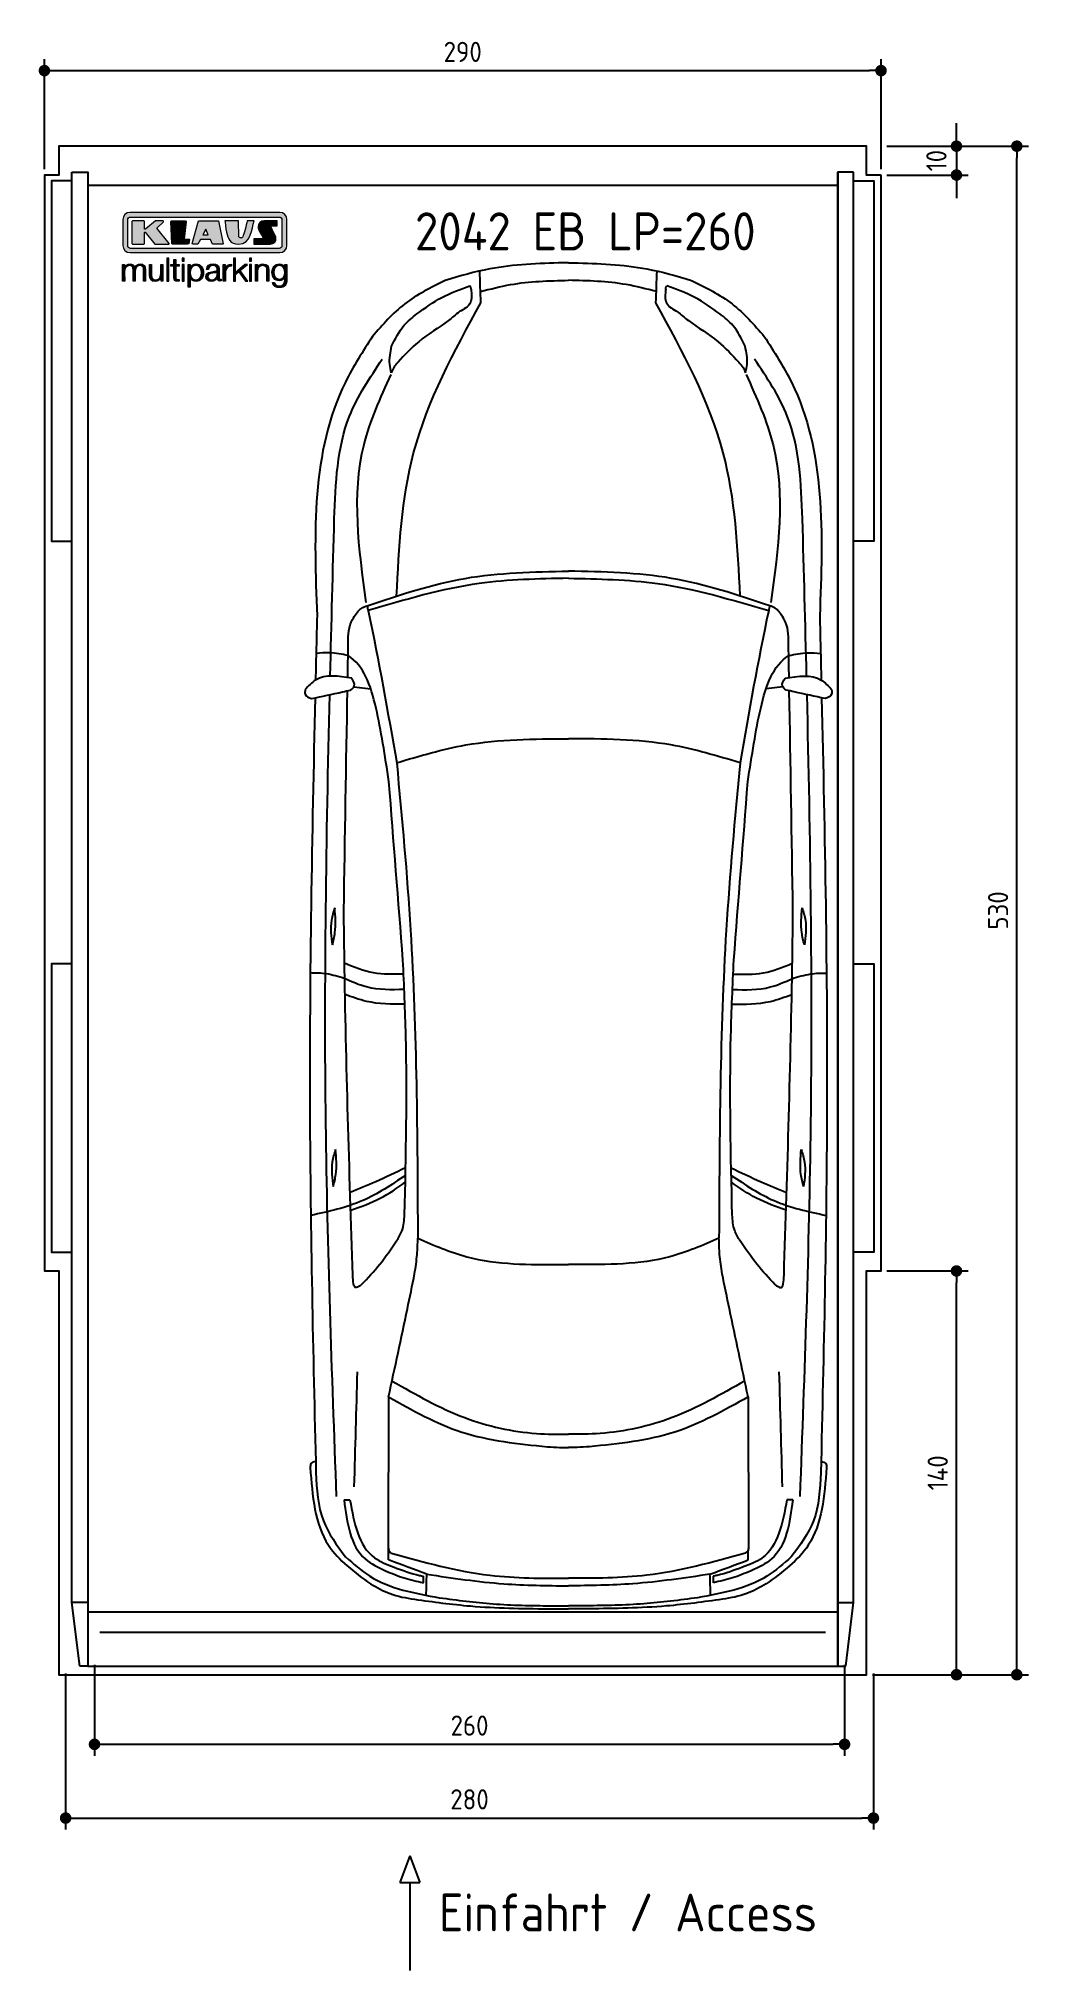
# Model space of a CAD drawing. Header units: millimetres. Extents: x -44 to 3387, y -1049 to 5649.
import ezdxf

# ---------------------------------------------------------------- set-up
doc = ezdxf.new("R2010")
doc.units = ezdxf.units.MM
for name, color, linetype in [('4', 3, 'Continuous'), ('5', 3, 'Continuous'), ('car', 1, 'Continuous'), ('Logo', 7, 'Continuous')]:
    doc.layers.add(name, color=color, linetype=linetype)
doc.styles.get("Standard").update_dxf_attribs({"font": 'ISOCP.SHX'})
doc.dimstyles.new('GEN-ISO', dxfattribs={"dimscale": 20, "dimtxt": 3.5, "dimasz": 2, "dimexe": 2, "dimexo": 1, "dimgap": 1.5, "dimtad": 1, "dimdec": 1, "dimdsep": 46, "dimtxsty": 'Standard', "dimblk": 'PUNKT', "dimcen": 2, "dimclrd": 256, "dimclre": 256, "dimclrt": 2, "dimadec": 0, "dimazin": 0, "dimtp": 0.1, "dimtm": 0.1, "dimtfac": 0.71, "dimtdec": 1, "dimtmove": 2, "dimatfit": 3, "dimldrblk": 'PUNKT', "dimfxl": 0, "dimtolj": 1, "dimarcsym": 0})

msp = doc.modelspace()

# ---------------------------------------------------------------- texts
for s, height, p in [('2042 EB LP=260', 132, (1260.79, 4914.44)), ('Einfahrt / Access', 131.25, (1343.89, -914.18))]:
    msp.add_text(s, height=height).set_placement(p)

# ---------------------------------------------------------------- blocks, each defined once
blk = doc.blocks.new('PUNKT')
at = {"layer": '4', "color": 0, "linetype": 'ByBlock'}
blk.add_line((-0.5, 0), (-1, 0), dxfattribs=at)
at = {"layer": '4', "color": 0, "linetype": 'ByBlock', "const_width": 0.5}
blk.add_lwpolyline([(-0.25, 0, 1), (0.25, 0, 1)], format="xyb", close=True, dxfattribs=at)
blk = doc.blocks.new('*D3')
at = {"layer": '5', "lineweight": -2}
for p, q in [((2896.4, 5275.8), (3387, 5275.8)), ((3347, 15.8), (3347, 5235.8)), ((2846.4, -24.2), (3387, -24.2))]:
    blk.add_line(p, q, dxfattribs=at)
at = {"layer": 'DEFPOINTS', "color": 0}
for p in [(2876.4, 5275.8), (3347, 5275.8), (2826.4, -24.2)]:
    blk.add_point(p, dxfattribs=at)
at = {"layer": '5', "lineweight": -2, "xscale": 40, "yscale": 40, "zscale": 40}
for p, rotation in [((3347, 5275.8), 90), ((3347, -24.2), 270)]:
    blk.add_blockref('PUNKT', p, dxfattribs=dict(at, rotation=rotation))
at = {"layer": '5', "color": 2, "insert": (3282, 2625.8), "char_height": 70, "attachment_point": 5, "rotation": 90}
blk.add_mtext('\\A1;530', dxfattribs=at)
blk = doc.blocks.new('*D4')
at = {"layer": '5', "lineweight": -2}
for p, q in [((50, -20), (50, -561.3)), ((2850, -20), (2850, -561.3)), ((90, -521.3), (2810, -521.3))]:
    blk.add_line(p, q, dxfattribs=at)
at = {"layer": 'DEFPOINTS', "color": 0}
for p in [(50, 0), (2850, 0), (2850, -521.3)]:
    blk.add_point(p, dxfattribs=at)
at = {"layer": '5', "lineweight": -2, "xscale": 40, "yscale": 40, "zscale": 40, "rotation": 180}
blk.add_blockref('PUNKT', (50, -521.3), dxfattribs=at)
at = {"layer": '5', "lineweight": -2, "xscale": 40, "yscale": 40, "zscale": 40}
blk.add_blockref('PUNKT', (2850, -521.3), dxfattribs=at)
at = {"layer": '5', "color": 2, "insert": (1450, -456.3), "char_height": 70, "attachment_point": 5}
blk.add_mtext('280', dxfattribs=at)
blk = doc.blocks.new('*D5')
at = {"layer": '5', "lineweight": -2}
for p, q in [((150, 10), (150, -305.5)), ((2750, 10), (2750, -305.5)), ((190, -265.5), (2710, -265.5))]:
    blk.add_line(p, q, dxfattribs=at)
at = {"layer": 'DEFPOINTS', "color": 0}
for p in [(150, 30), (2750, 30), (2750, -265.5)]:
    blk.add_point(p, dxfattribs=at)
at = {"layer": '5', "lineweight": -2, "xscale": 40, "yscale": 40, "zscale": 40, "rotation": 180}
blk.add_blockref('PUNKT', (150, -265.5), dxfattribs=at)
at = {"layer": '5', "lineweight": -2, "xscale": 40, "yscale": 40, "zscale": 40}
blk.add_blockref('PUNKT', (2750, -265.5), dxfattribs=at)
at = {"layer": '5', "color": 2, "insert": (1450, -200.5), "char_height": 70, "attachment_point": 5}
blk.add_mtext('260', dxfattribs=at)
blk = doc.blocks.new('*D6')
at = {"layer": '5', "lineweight": -2}
for p, q in [((2896.4, 1375.8), (3177.9, 1375.8)), ((3137.9, 15.8), (3137.9, 1335.8)), ((2846.4, -24.2), (3177.9, -24.2))]:
    blk.add_line(p, q, dxfattribs=at)
at = {"layer": 'DEFPOINTS', "color": 0}
for p in [(2876.4, 1375.8), (3137.9, 1375.8), (2826.4, -24.2)]:
    blk.add_point(p, dxfattribs=at)
at = {"layer": '5', "lineweight": -2, "xscale": 40, "yscale": 40, "zscale": 40}
for p, rotation in [((3137.9, 1375.8), 90), ((3137.9, -24.2), 270)]:
    blk.add_blockref('PUNKT', p, dxfattribs=dict(at, rotation=rotation))
at = {"layer": '5', "color": 2, "insert": (3072.9, 675.8), "char_height": 70, "attachment_point": 5, "rotation": 90}
blk.add_mtext('\\A1;140', dxfattribs=at)
blk = doc.blocks.new('*D7')
at = {"layer": '5', "lineweight": -2}
for p, q in [((-23.6, 5195.8), (-23.6, 5577.8)), ((2876.4, 5195.8), (2876.4, 5577.8)), ((16.4, 5537.8), (2836.4, 5537.8))]:
    blk.add_line(p, q, dxfattribs=at)
at = {"layer": 'DEFPOINTS', "color": 0}
for p in [(2876.4, 5537.8), (-23.6, 5175.8), (2876.4, 5175.8)]:
    blk.add_point(p, dxfattribs=at)
at = {"layer": '5', "lineweight": -2, "xscale": 40, "yscale": 40, "zscale": 40, "rotation": 180}
blk.add_blockref('PUNKT', (-23.6, 5537.8), dxfattribs=at)
at = {"layer": '5', "lineweight": -2, "xscale": 40, "yscale": 40, "zscale": 40}
blk.add_blockref('PUNKT', (2876.4, 5537.8), dxfattribs=at)
at = {"layer": '5', "color": 2, "insert": (1426.4, 5602.8), "char_height": 70, "attachment_point": 5}
blk.add_mtext('290', dxfattribs=at)
blk = doc.blocks.new('*D8')
at = {"layer": '5', "lineweight": -2}
for p, q in [((3137.9, 5315.8), (3137.9, 5355.8)), ((2896.4, 5275.8), (3177.9, 5275.8)), ((3137.9, 5275.8), (3137.9, 5175.8)), ((2896.4, 5175.8), (3177.9, 5175.8)), ((3137.9, 5135.8), (3137.9, 5095.8))]:
    blk.add_line(p, q, dxfattribs=at)
at = {"layer": 'DEFPOINTS', "color": 0}
for p in [(2876.4, 5275.8), (2876.4, 5175.8), (3137.9, 5175.8)]:
    blk.add_point(p, dxfattribs=at)
at = {"layer": '5', "lineweight": -2, "xscale": 40, "yscale": 40, "zscale": 40}
for p, rotation in [((3137.9, 5275.8), 270), ((3137.9, 5175.8), 90)]:
    blk.add_blockref('PUNKT', p, dxfattribs=dict(at, rotation=rotation))
at = {"layer": '5', "color": 2, "insert": (3068.4, 5225.8), "char_height": 70, "attachment_point": 5, "rotation": 90}
blk.add_mtext('\\A1;10', dxfattribs=at)
blk = doc.blocks.new('KLAUS')
at = {"layer": 'Logo'}
h = blk.add_hatch(color=8, dxfattribs=at)
h.dxf.hatch_style = 2
edge = h.paths.add_edge_path()
edge.add_spline(control_points=[(3.6, 29.09), (2.88, 29.09), (2.3, 28.51), (2.3, 27.8), (2.3, 27.8), (2.3, 16.11), (2.3, 16.11), (2.3, 15.39), (2.88, 14.81), (3.6, 14.81), (3.6, 14.81), (71.16, 14.81), (71.16, 14.81), (71.88, 14.81), (72.46, 15.39), (72.46, 16.11), (72.46, 16.11), (72.46, 27.8), (72.46, 27.8), (72.46, 28.51), (71.88, 29.09), (71.16, 29.09), (71.16, 29.09), (3.6, 29.09), (3.6, 29.09), (3.6, 29.09), (3.6, 29.09), (3.6, 29.09)], knot_values=[0, 0, 0, 0, 1, 1, 1, 2, 2, 2, 3, 3, 3, 4, 4, 4, 5, 5, 5, 6, 6, 6, 7, 7, 7, 8, 8, 8, 9, 9, 9, 9], degree=3, periodic=0)
edge = h.paths.add_edge_path()
edge.add_spline(control_points=[(3.35, 31.23), (3.35, 31.23), (71.47, 31.23), (71.47, 31.23), (73.26, 31.23), (74.71, 29.77), (74.71, 27.99), (74.71, 27.99), (74.71, 16.17), (74.71, 16.17), (74.71, 14.38), (73.26, 12.93), (71.47, 12.93), (71.47, 12.93), (3.35, 12.93), (3.35, 12.93), (1.56, 12.93), (0.11, 14.38), (0.11, 16.17), (0.11, 16.17), (0.11, 27.99), (0.11, 27.99), (0.11, 29.77), (1.56, 31.23), (3.35, 31.23), (3.35, 31.23), (3.35, 31.23), (3.35, 31.23)], knot_values=[0, 0, 0, 0, 1, 1, 1, 2, 2, 2, 3, 3, 3, 4, 4, 4, 5, 5, 5, 6, 6, 6, 7, 7, 7, 8, 8, 8, 9, 9, 9, 9], degree=3, periodic=0)
h = blk.add_hatch(color=8, dxfattribs=at)
h.dxf.hatch_style = 2
edge = h.paths.add_edge_path()
edge.add_spline(control_points=[(4.5, 27.33), (4.5, 27.33), (9.7, 27.33), (9.7, 27.33), (9.84, 27.33), (9.96, 27.22), (9.96, 27.08), (9.96, 27.08), (9.96, 23.69), (9.96, 23.69), (9.96, 23.69), (9.94, 23.64), (10.04, 23.59), (10.14, 23.53), (10.2, 23.57), (10.2, 23.57), (10.2, 23.57), (10.51, 23.75), (10.51, 23.75), (10.51, 23.75), (14.94, 27.33), (14.94, 27.33), (14.94, 27.33), (18.41, 27.33), (18.41, 27.33), (18.41, 27.33), (18.49, 27.33), (18.56, 27.2), (18.65, 27.04), (18.53, 26.91), (18.53, 26.91), (18.53, 26.91), (15.49, 24.11), (15.49, 24.11), (15.49, 24.11), (21.14, 17.06), (21.14, 17.06), (21.14, 17.06), (21.13, 16.91), (21.13, 16.91), (21.08, 16.84), (20.99, 16.82), (20.99, 16.82), (20.99, 16.82), (14.7, 16.82), (14.7, 16.82), (14.7, 16.82), (10.26, 22.17), (10.26, 22.17), (10.26, 22.17), (10.19, 22.24), (10.08, 22.21), (9.97, 22.18), (9.96, 22.11), (9.96, 22.11), (9.96, 22.11), (9.96, 17.08), (9.96, 17.08), (9.96, 16.94), (9.84, 16.82), (9.7, 16.82), (9.7, 16.82), (4.5, 16.82), (4.5, 16.82), (4.36, 16.82), (4.25, 16.94), (4.25, 17.08), (4.25, 17.08), (4.25, 27.08), (4.25, 27.08), (4.25, 27.22), (4.36, 27.33), (4.5, 27.33), (4.5, 27.33), (4.5, 27.33), (4.5, 27.33)], knot_values=[0, 0, 0, 0, 1, 1, 1, 2, 2, 2, 3, 3, 3, 4, 4, 4, 5, 5, 5, 6, 6, 6, 7, 7, 7, 8, 8, 8, 9, 9, 9, 10, 10, 10, 11, 11, 11, 12, 12, 12, 13, 13, 13, 14, 14, 14, 15, 15, 15, 16, 16, 16, 17, 17, 17, 18, 18, 18, 19, 19, 19, 20, 20, 20, 21, 21, 21, 22, 22, 22, 23, 23, 23, 24, 24, 24, 25, 25, 25, 25], degree=3, periodic=0)
h = blk.add_hatch(color=8, dxfattribs=at)
h.dxf.hatch_style = 2
h.paths.add_polyline_path([(22.42, 17.06), (21.97, 27.15), (22.24, 27.33), (28.55, 27.33), (28.86, 26.97), (28.01, 19.08), (30.26, 19.07), (30.44, 18.95), (30.08, 16.95), (29.49, 16.82), (22.6, 16.82)])
h = blk.add_hatch(color=8, dxfattribs=at)
h.paths.add_polyline_path([(36.52, 21.01), (38.93, 21.01), (37.87, 23.57)])
h.paths.add_polyline_path([(34.52, 27.33), (43.65, 27.33), (45.76, 16.94), (45.57, 16.82), (40.83, 16.82), (39.89, 18.95), (35.42, 18.95), (34.27, 16.82), (31.78, 16.82), (31.66, 17)])
h = blk.add_hatch(color=8, dxfattribs=at)
h.dxf.hatch_style = 2
edge = h.paths.add_edge_path()
edge.add_spline(control_points=[(52.69, 27.32), (52.69, 27.32), (52.88, 20.14), (52.88, 20.14), (53.01, 19.89), (53.2, 19.77), (53.43, 19.71), (53.91, 19.59), (54.43, 19.57), (54.64, 20.03), (55.23, 21.34), (56.27, 25.45), (56.6, 27.33), (56.6, 27.33), (59.77, 27.33), (59.77, 27.33), (58.77, 23.9), (58.56, 16.82), (52.63, 16.76), (48.72, 16.72), (48.01, 19.35), (47.27, 22.24), (46.89, 23.68), (46.54, 27.33), (46.54, 27.33), (46.54, 27.33), (52.69, 27.32), (52.69, 27.32), (52.69, 27.32), (52.69, 27.32), (52.69, 27.32)], knot_values=[0, 0, 0, 0, 1, 1, 1, 2, 2, 2, 3, 3, 3, 4, 4, 4, 5, 5, 5, 6, 6, 6, 7, 7, 7, 8, 8, 8, 9, 9, 9, 10, 10, 10, 10], degree=3, periodic=0)
h = blk.add_hatch(color=8, dxfattribs=at)
h.dxf.hatch_style = 2
edge = h.paths.add_edge_path()
edge.add_spline(control_points=[(64.46, 27.33), (64.46, 27.33), (70.31, 27.33), (70.31, 27.33), (70.31, 26.52), (70.31, 26.02), (70.31, 25.12), (70.31, 25.12), (67.3, 25.12), (67.3, 25.12), (67.24, 25.04), (67.25, 25.11), (67.25, 24.91), (67.25, 24.88), (69.73, 20.38), (69.73, 19.57), (69.73, 16.4), (67.22, 16.81), (65.9, 16.82), (65.9, 16.82), (59.59, 16.82), (59.59, 16.82), (59.59, 17.76), (59.59, 18.23), (59.59, 19.14), (59.59, 19.14), (63.75, 19.14), (63.75, 19.14), (63.82, 19.22), (63.81, 19.11), (63.81, 19.31), (63.81, 20.32), (61.58, 23.06), (61.58, 24.63), (61.58, 26.33), (62.83, 27.34), (64.46, 27.33), (64.46, 27.33), (64.46, 27.33), (64.46, 27.33)], knot_values=[0, 0, 0, 0, 1, 1, 1, 2, 2, 2, 3, 3, 3, 4, 4, 4, 5, 5, 5, 6, 6, 6, 7, 7, 7, 8, 8, 8, 9, 9, 9, 10, 10, 10, 11, 11, 11, 12, 12, 12, 13, 13, 13, 13], degree=3, periodic=0)
h = blk.add_hatch(color=30, dxfattribs=at)
h.dxf.hatch_style = 2
h.paths.add_polyline_path([(20.07, 0), (20.99, 0), (20.99, 10.45), (20.07, 10.45)])
h = blk.add_hatch(color=30, dxfattribs=at)
h.dxf.hatch_style = 2
edge = h.paths.add_edge_path()
edge.add_spline(control_points=[(24.22, 9.82), (24.22, 9.82), (23.3, 9.82), (23.3, 9.82), (23.3, 9.82), (23.3, 7.55), (23.3, 7.55), (23.3, 7.55), (21.98, 7.55), (21.98, 7.55), (21.98, 7.55), (21.98, 6.78), (21.98, 6.78), (21.98, 6.78), (23.3, 6.78), (23.3, 6.78), (23.3, 6.78), (23.3, 1.61), (23.3, 1.61), (23.28, 0.32), (23.71, -0.09), (24.94, -0.09), (25.22, -0.09), (25.48, -0.06), (25.76, -0.06), (25.76, -0.06), (25.76, 0.73), (25.76, 0.73), (25.5, 0.7), (25.23, 0.69), (24.97, 0.69), (24.31, 0.73), (24.22, 1.08), (24.22, 1.68), (24.22, 1.68), (24.22, 6.78), (24.22, 6.78), (24.22, 6.78), (25.76, 6.78), (25.76, 6.78), (25.76, 6.78), (25.76, 7.55), (25.76, 7.55), (25.76, 7.55), (24.22, 7.55), (24.22, 7.55), (24.22, 7.55), (24.22, 9.82), (24.22, 9.82), (24.22, 9.82), (24.22, 9.82), (24.22, 9.82)], knot_values=[0, 0, 0, 0, 1, 1, 1, 2, 2, 2, 3, 3, 3, 4, 4, 4, 5, 5, 5, 6, 6, 6, 7, 7, 7, 8, 8, 8, 9, 9, 9, 10, 10, 10, 11, 11, 11, 12, 12, 12, 13, 13, 13, 14, 14, 14, 15, 15, 15, 16, 16, 16, 17, 17, 17, 17], degree=3, periodic=0)
h = blk.add_hatch(color=30, dxfattribs=at)
h.paths.add_polyline_path([(27.1, 0), (28.03, 0), (28.03, 7.55), (27.1, 7.55)])
h.paths.add_polyline_path([(27.1, 8.98), (28.03, 8.98), (28.03, 10.45), (27.1, 10.45)])
h = blk.add_hatch(color=30, dxfattribs=at)
h.dxf.hatch_style = 2
h.paths.add_polyline_path([(50.4, 0), (51.32, 0), (51.32, 2.87), (52.82, 4.11), (55.8, 0), (56.96, 0), (53.52, 4.76), (56.74, 7.55), (55.51, 7.55), (51.32, 3.89), (51.32, 10.45), (50.4, 10.45)])
h = blk.add_hatch(color=30, dxfattribs=at)
h.paths.add_polyline_path([(57.74, 0), (58.66, 0), (58.66, 7.55), (57.74, 7.55)])
h.paths.add_polyline_path([(57.74, 8.98), (58.66, 8.98), (58.66, 10.45), (57.74, 10.45)])
h = blk.add_hatch(color=30, dxfattribs=at)
h.dxf.hatch_style = 2
edge = h.paths.add_edge_path()
edge.add_spline(control_points=[(0, 0), (0, 0), (0.92, 0), (0.92, 0), (0.92, 0), (0.92, 4.22), (0.92, 4.22), (0.94, 5.8), (1.58, 7), (3.18, 7), (4.35, 7), (4.77, 6.15), (4.76, 5.12), (4.76, 5.12), (4.76, 0), (4.76, 0), (4.76, 0), (5.68, 0), (5.68, 0), (5.68, 0), (5.68, 4.27), (5.68, 4.27), (5.68, 5.68), (6.14, 7), (7.73, 7), (9.05, 7), (9.52, 6.32), (9.52, 5.08), (9.52, 5.08), (9.52, 0), (9.52, 0), (9.52, 0), (10.44, 0), (10.44, 0), (10.44, 0), (10.44, 5.12), (10.44, 5.12), (10.44, 6.91), (9.59, 7.77), (7.94, 7.77), (6.94, 7.77), (5.99, 7.29), (5.54, 6.3), (5.26, 7.29), (4.36, 7.77), (3.37, 7.77), (2.17, 7.77), (1.38, 7.19), (0.89, 6.28), (0.89, 6.28), (0.85, 6.28), (0.85, 6.28), (0.85, 6.28), (0.85, 7.55), (0.85, 7.55), (0.85, 7.55), (0, 7.55), (0, 7.55), (0, 7.55), (0, 0), (0, 0), (0, 0), (0, 0), (0, 0)], knot_values=[0, 0, 0, 0, 1, 1, 1, 2, 2, 2, 3, 3, 3, 4, 4, 4, 5, 5, 5, 6, 6, 6, 7, 7, 7, 8, 8, 8, 9, 9, 9, 10, 10, 10, 11, 11, 11, 12, 12, 12, 13, 13, 13, 14, 14, 14, 15, 15, 15, 16, 16, 16, 17, 17, 17, 18, 18, 18, 19, 19, 19, 20, 20, 20, 21, 21, 21, 21], degree=3, periodic=0)
h = blk.add_hatch(color=30, dxfattribs=at)
h.dxf.hatch_style = 2
edge = h.paths.add_edge_path()
edge.add_spline(control_points=[(18.31, 7.55), (18.31, 7.55), (17.39, 7.55), (17.39, 7.55), (17.39, 7.55), (17.39, 3.59), (17.39, 3.59), (17.39, 2.05), (16.7, 0.56), (15.12, 0.56), (13.66, 0.56), (13.15, 1.27), (13.1, 2.64), (13.1, 2.64), (13.1, 7.55), (13.1, 7.55), (13.1, 7.55), (12.18, 7.55), (12.18, 7.55), (12.18, 7.55), (12.18, 2.65), (12.18, 2.65), (12.18, 0.89), (12.93, -0.22), (14.83, -0.22), (15.96, -0.22), (16.95, 0.35), (17.44, 1.36), (17.44, 1.36), (17.47, 1.36), (17.47, 1.36), (17.47, 1.36), (17.47, 0), (17.47, 0), (17.47, 0), (18.31, 0), (18.31, 0), (18.31, 0), (18.31, 7.55), (18.31, 7.55), (18.31, 7.55), (18.31, 7.55), (18.31, 7.55)], knot_values=[0, 0, 0, 0, 1, 1, 1, 2, 2, 2, 3, 3, 3, 4, 4, 4, 5, 5, 5, 6, 6, 6, 7, 7, 7, 8, 8, 8, 9, 9, 9, 10, 10, 10, 11, 11, 11, 12, 12, 12, 13, 13, 13, 14, 14, 14, 14], degree=3, periodic=0)
h = blk.add_hatch(color=30, dxfattribs=at)
edge = h.paths.add_edge_path()
edge.add_spline(control_points=[(35.84, 3.78), (35.84, 2.21), (35.12, 0.56), (33.37, 0.56), (31.4, 0.56), (30.72, 2.21), (30.72, 3.78), (30.72, 5.49), (31.33, 7), (33.37, 7), (35.12, 7), (35.84, 5.34), (35.84, 3.78), (35.84, 3.78), (35.84, 3.78), (35.84, 3.78)], knot_values=[0, 0, 0, 0, 1, 1, 1, 2, 2, 2, 3, 3, 3, 4, 4, 4, 5, 5, 5, 5], degree=3, periodic=0)
edge = h.paths.add_edge_path()
edge.add_spline(control_points=[(29.79, -2.8), (29.79, -2.8), (30.72, -2.8), (30.72, -2.8), (30.72, -2.8), (30.72, 1.43), (30.72, 1.43), (30.72, 1.43), (30.74, 1.43), (30.74, 1.43), (31.14, 0.35), (32.24, -0.22), (33.37, -0.22), (35.66, -0.22), (36.76, 1.64), (36.76, 3.78), (36.76, 5.91), (35.66, 7.77), (33.37, 7.77), (32.15, 7.77), (31.1, 7.14), (30.67, 6.12), (30.67, 6.12), (30.64, 6.12), (30.64, 6.12), (30.64, 6.12), (30.64, 7.55), (30.64, 7.55), (30.64, 7.55), (29.79, 7.55), (29.79, 7.55), (29.79, 7.55), (29.79, -2.8), (29.79, -2.8), (29.79, -2.8), (29.79, -2.8), (29.79, -2.8)], knot_values=[0, 0, 0, 0, 1, 1, 1, 2, 2, 2, 3, 3, 3, 4, 4, 4, 5, 5, 5, 6, 6, 6, 7, 7, 7, 8, 8, 8, 9, 9, 9, 10, 10, 10, 11, 11, 11, 12, 12, 12, 12], degree=3, periodic=0)
h = blk.add_hatch(color=30, dxfattribs=at)
edge = h.paths.add_edge_path()
edge.add_spline(control_points=[(43.03, 2.93), (43.04, 1.45), (41.8, 0.56), (40.39, 0.56), (39.53, 0.56), (38.71, 1.13), (38.71, 2.05), (38.71, 3.53), (40.66, 3.51), (42.22, 3.79), (42.47, 3.84), (42.88, 3.91), (43, 4.13), (43, 4.13), (43.03, 4.13), (43.03, 4.13), (43.03, 4.13), (43.03, 2.93), (43.03, 2.93), (43.03, 2.93), (43.03, 2.93), (43.03, 2.93)], knot_values=[0, 0, 0, 0, 1, 1, 1, 2, 2, 2, 3, 3, 3, 4, 4, 4, 5, 5, 5, 6, 6, 6, 7, 7, 7, 7], degree=3, periodic=0)
edge = h.paths.add_edge_path()
edge.add_spline(control_points=[(39.03, 5.24), (39.06, 6.47), (39.91, 7), (41.05, 7), (42.14, 7), (43.03, 6.69), (43.03, 5.45), (43.03, 4.61), (42.6, 4.51), (41.84, 4.42), (39.85, 4.19), (37.79, 4.11), (37.79, 1.99), (37.79, 0.47), (38.93, -0.22), (40.32, -0.22), (41.77, -0.22), (42.43, 0.34), (43.07, 1.32), (43.07, 1.32), (43.1, 1.32), (43.1, 1.32), (43.1, 0.53), (43.25, 0), (44.19, 0), (44.43, 0), (44.58, 0.01), (44.79, 0.06), (44.79, 0.06), (44.79, 0.83), (44.79, 0.83), (44.71, 0.81), (44.6, 0.78), (44.49, 0.78), (44.13, 0.78), (43.95, 0.98), (43.95, 1.33), (43.95, 1.33), (43.95, 5.34), (43.95, 5.34), (43.95, 7.36), (42.5, 7.77), (41.17, 7.77), (39.44, 7.77), (38.2, 7.01), (38.11, 5.24), (38.11, 5.24), (39.03, 5.24), (39.03, 5.24), (39.03, 5.24), (39.03, 5.24), (39.03, 5.24)], knot_values=[0, 0, 0, 0, 1, 1, 1, 2, 2, 2, 3, 3, 3, 4, 4, 4, 5, 5, 5, 6, 6, 6, 7, 7, 7, 8, 8, 8, 9, 9, 9, 10, 10, 10, 11, 11, 11, 12, 12, 12, 13, 13, 13, 14, 14, 14, 15, 15, 15, 16, 16, 16, 17, 17, 17, 17], degree=3, periodic=0)
h = blk.add_hatch(color=30, dxfattribs=at)
h.dxf.hatch_style = 2
edge = h.paths.add_edge_path()
edge.add_spline(control_points=[(45.79, 0), (45.79, 0), (46.71, 0), (46.71, 0), (46.71, 0), (46.71, 4.03), (46.71, 4.03), (46.71, 5.59), (47.85, 6.82), (49.52, 6.73), (49.52, 6.73), (49.52, 7.66), (49.52, 7.66), (48.16, 7.72), (47.14, 7), (46.67, 5.78), (46.67, 5.78), (46.64, 5.78), (46.64, 5.78), (46.64, 5.78), (46.64, 7.55), (46.64, 7.55), (46.64, 7.55), (45.79, 7.55), (45.79, 7.55), (45.79, 7.55), (45.79, 0), (45.79, 0), (45.79, 0), (45.79, 0), (45.79, 0)], knot_values=[0, 0, 0, 0, 1, 1, 1, 2, 2, 2, 3, 3, 3, 4, 4, 4, 5, 5, 5, 6, 6, 6, 7, 7, 7, 8, 8, 8, 9, 9, 9, 10, 10, 10, 10], degree=3, periodic=0)
h = blk.add_hatch(color=30, dxfattribs=at)
h.dxf.hatch_style = 2
edge = h.paths.add_edge_path()
edge.add_spline(control_points=[(60.41, 0), (60.41, 0), (61.33, 0), (61.33, 0), (61.33, 0), (61.33, 4.41), (61.33, 4.41), (61.36, 5.89), (62.24, 7), (63.7, 7), (65.2, 7), (65.62, 6.02), (65.62, 4.71), (65.62, 4.71), (65.62, 0), (65.62, 0), (65.62, 0), (66.54, 0), (66.54, 0), (66.54, 0), (66.54, 4.86), (66.54, 4.86), (66.54, 6.66), (65.9, 7.77), (63.78, 7.77), (62.71, 7.77), (61.7, 7.16), (61.36, 6.25), (61.36, 6.25), (61.33, 6.25), (61.33, 6.25), (61.33, 6.25), (61.33, 7.55), (61.33, 7.55), (61.33, 7.55), (60.41, 7.55), (60.41, 7.55), (60.41, 7.55), (60.41, 0), (60.41, 0), (60.41, 0), (60.41, 0), (60.41, 0)], knot_values=[0, 0, 0, 0, 1, 1, 1, 2, 2, 2, 3, 3, 3, 4, 4, 4, 5, 5, 5, 6, 6, 6, 7, 7, 7, 8, 8, 8, 9, 9, 9, 10, 10, 10, 11, 11, 11, 12, 12, 12, 13, 13, 13, 14, 14, 14, 14], degree=3, periodic=0)
h = blk.add_hatch(color=30, dxfattribs=at)
edge = h.paths.add_edge_path()
edge.add_spline(control_points=[(71.32, 0.86), (69.62, 0.86), (68.83, 2.34), (68.83, 3.86), (68.83, 5.43), (69.56, 7), (71.32, 7), (73.06, 7), (73.75, 5.34), (73.75, 3.86), (73.75, 2.33), (72.91, 0.86), (71.32, 0.86), (71.32, 0.86), (71.32, 0.86), (71.32, 0.86)], knot_values=[0, 0, 0, 0, 1, 1, 1, 2, 2, 2, 3, 3, 3, 4, 4, 4, 5, 5, 5, 5], degree=3, periodic=0)
edge = h.paths.add_edge_path()
edge.add_spline(control_points=[(74.67, 7.55), (74.67, 7.55), (73.75, 7.55), (73.75, 7.55), (73.75, 7.55), (73.75, 6.25), (73.75, 6.25), (73.75, 6.25), (73.72, 6.25), (73.72, 6.25), (73.35, 7.09), (72.41, 7.77), (71.32, 7.77), (69.13, 7.77), (67.9, 6.05), (67.9, 3.97), (67.9, 1.82), (68.9, 0.09), (71.32, 0.09), (72.4, 0.09), (73.29, 0.72), (73.72, 1.64), (73.72, 1.64), (73.75, 1.64), (73.75, 1.64), (73.75, 1.64), (73.75, 0.61), (73.75, 0.61), (73.75, -1.23), (73.01, -2.24), (71.32, -2.24), (70.29, -2.24), (69.31, -1.85), (69.1, -0.73), (69.1, -0.73), (68.18, -0.73), (68.18, -0.73), (68.31, -2.34), (69.81, -3.02), (71.32, -3.02), (73.79, -3.02), (74.65, -1.64), (74.67, 0.61), (74.67, 0.61), (74.67, 7.55), (74.67, 7.55), (74.67, 7.55), (74.67, 7.55), (74.67, 7.55)], knot_values=[0, 0, 0, 0, 1, 1, 1, 2, 2, 2, 3, 3, 3, 4, 4, 4, 5, 5, 5, 6, 6, 6, 7, 7, 7, 8, 8, 8, 9, 9, 9, 10, 10, 10, 11, 11, 11, 12, 12, 12, 13, 13, 13, 14, 14, 14, 15, 15, 15, 16, 16, 16, 16], degree=3, periodic=0)
at = {"layer": 'Logo', "lineweight": 0}
for points in [[(22.42, 17.06), (21.97, 27.15), (22.24, 27.33), (28.55, 27.33), (28.86, 26.97), (28.01, 19.08), (30.26, 19.07), (30.44, 18.95), (30.08, 16.95), (29.49, 16.82), (22.6, 16.82), (22.42, 17.06), (22.42, 17.06)], [(34.52, 27.33), (43.65, 27.33), (45.76, 16.94), (45.57, 16.82), (40.83, 16.82), (39.89, 18.95), (35.42, 18.95), (34.27, 16.82), (31.78, 16.82), (31.66, 17), (34.52, 27.33), (34.52, 27.33)], [(36.52, 21.01), (38.93, 21.01), (37.87, 23.57), (36.52, 21.01), (36.52, 21.01)], [(20.07, 0), (20.99, 0), (20.99, 10.45), (20.07, 10.45), (20.07, 0), (20.07, 0)], [(27.1, 8.98), (28.03, 8.98), (28.03, 10.45), (27.1, 10.45), (27.1, 8.98), (27.1, 8.98)], [(50.4, 0), (51.32, 0), (51.32, 2.87), (52.82, 4.11), (55.8, 0), (56.96, 0), (53.52, 4.76), (56.74, 7.55), (55.51, 7.55), (51.32, 3.89), (51.32, 10.45), (50.4, 10.45), (50.4, 0), (50.4, 0)], [(57.74, 8.98), (58.66, 8.98), (58.66, 10.45), (57.74, 10.45), (57.74, 8.98), (57.74, 8.98)], [(27.1, 0), (28.03, 0), (28.03, 7.55), (27.1, 7.55), (27.1, 0), (27.1, 0)], [(57.74, 0), (58.66, 0), (58.66, 7.55), (57.74, 7.55), (57.74, 0), (57.74, 0)]]:
    blk.add_lwpolyline(points, dxfattribs=at)
for points, knots in [([(3.35, 31.23), (3.35, 31.23), (71.47, 31.23), (71.47, 31.23), (73.26, 31.23), (74.71, 29.77), (74.71, 27.99), (74.71, 27.99), (74.71, 16.17), (74.71, 16.17), (74.71, 14.38), (73.26, 12.93), (71.47, 12.93), (71.47, 12.93), (3.35, 12.93), (3.35, 12.93), (1.56, 12.93), (0.11, 14.38), (0.11, 16.17), (0.11, 16.17), (0.11, 27.99), (0.11, 27.99), (0.11, 29.77), (1.56, 31.23), (3.35, 31.23), (3.35, 31.23), (3.35, 31.23), (3.35, 31.23)], [0, 0, 0, 0, 1, 1, 1, 2, 2, 2, 3, 3, 3, 4, 4, 4, 5, 5, 5, 6, 6, 6, 7, 7, 7, 8, 8, 8, 9, 9, 9, 9]), ([(3.6, 29.09), (2.88, 29.09), (2.3, 28.51), (2.3, 27.8), (2.3, 27.8), (2.3, 16.11), (2.3, 16.11), (2.3, 15.39), (2.88, 14.81), (3.6, 14.81), (3.6, 14.81), (71.16, 14.81), (71.16, 14.81), (71.88, 14.81), (72.46, 15.39), (72.46, 16.11), (72.46, 16.11), (72.46, 27.8), (72.46, 27.8), (72.46, 28.51), (71.88, 29.09), (71.16, 29.09), (71.16, 29.09), (3.6, 29.09), (3.6, 29.09), (3.6, 29.09), (3.6, 29.09), (3.6, 29.09)], [0, 0, 0, 0, 1, 1, 1, 2, 2, 2, 3, 3, 3, 4, 4, 4, 5, 5, 5, 6, 6, 6, 7, 7, 7, 8, 8, 8, 9, 9, 9, 9]), ([(4.5, 27.33), (4.5, 27.33), (9.7, 27.33), (9.7, 27.33), (9.84, 27.33), (9.96, 27.22), (9.96, 27.08), (9.96, 27.08), (9.96, 23.69), (9.96, 23.69), (9.96, 23.69), (9.94, 23.64), (10.04, 23.59), (10.14, 23.53), (10.2, 23.57), (10.2, 23.57), (10.2, 23.57), (10.51, 23.75), (10.51, 23.75), (10.51, 23.75), (14.94, 27.33), (14.94, 27.33), (14.94, 27.33), (18.41, 27.33), (18.41, 27.33), (18.41, 27.33), (18.49, 27.33), (18.56, 27.2), (18.65, 27.04), (18.53, 26.91), (18.53, 26.91), (18.53, 26.91), (15.49, 24.11), (15.49, 24.11), (15.49, 24.11), (21.14, 17.06), (21.14, 17.06), (21.14, 17.06), (21.13, 16.91), (21.13, 16.91), (21.08, 16.84), (20.99, 16.82), (20.99, 16.82), (20.99, 16.82), (14.7, 16.82), (14.7, 16.82), (14.7, 16.82), (10.26, 22.17), (10.26, 22.17), (10.26, 22.17), (10.19, 22.24), (10.08, 22.21), (9.97, 22.18), (9.96, 22.11), (9.96, 22.11), (9.96, 22.11), (9.96, 17.08), (9.96, 17.08), (9.96, 16.94), (9.84, 16.82), (9.7, 16.82), (9.7, 16.82), (4.5, 16.82), (4.5, 16.82), (4.36, 16.82), (4.25, 16.94), (4.25, 17.08), (4.25, 17.08), (4.25, 27.08), (4.25, 27.08), (4.25, 27.22), (4.36, 27.33), (4.5, 27.33), (4.5, 27.33), (4.5, 27.33), (4.5, 27.33)], [0, 0, 0, 0, 1, 1, 1, 2, 2, 2, 3, 3, 3, 4, 4, 4, 5, 5, 5, 6, 6, 6, 7, 7, 7, 8, 8, 8, 9, 9, 9, 10, 10, 10, 11, 11, 11, 12, 12, 12, 13, 13, 13, 14, 14, 14, 15, 15, 15, 16, 16, 16, 17, 17, 17, 18, 18, 18, 19, 19, 19, 20, 20, 20, 21, 21, 21, 22, 22, 22, 23, 23, 23, 24, 24, 24, 25, 25, 25, 25]), ([(52.69, 27.32), (52.69, 27.32), (52.88, 20.14), (52.88, 20.14), (53.01, 19.89), (53.2, 19.77), (53.43, 19.71), (53.91, 19.59), (54.43, 19.57), (54.64, 20.03), (55.23, 21.34), (56.27, 25.45), (56.6, 27.33), (56.6, 27.33), (59.77, 27.33), (59.77, 27.33), (58.77, 23.9), (58.56, 16.82), (52.63, 16.76), (48.72, 16.72), (48.01, 19.35), (47.27, 22.24), (46.89, 23.68), (46.54, 27.33), (46.54, 27.33), (46.54, 27.33), (52.69, 27.32), (52.69, 27.32), (52.69, 27.32), (52.69, 27.32), (52.69, 27.32)], [0, 0, 0, 0, 1, 1, 1, 2, 2, 2, 3, 3, 3, 4, 4, 4, 5, 5, 5, 6, 6, 6, 7, 7, 7, 8, 8, 8, 9, 9, 9, 10, 10, 10, 10]), ([(64.46, 27.33), (64.46, 27.33), (70.31, 27.33), (70.31, 27.33), (70.31, 26.52), (70.31, 26.02), (70.31, 25.12), (70.31, 25.12), (67.3, 25.12), (67.3, 25.12), (67.24, 25.04), (67.25, 25.11), (67.25, 24.91), (67.25, 24.88), (69.73, 20.38), (69.73, 19.57), (69.73, 16.4), (67.22, 16.81), (65.9, 16.82), (65.9, 16.82), (59.59, 16.82), (59.59, 16.82), (59.59, 17.76), (59.59, 18.23), (59.59, 19.14), (59.59, 19.14), (63.75, 19.14), (63.75, 19.14), (63.82, 19.22), (63.81, 19.11), (63.81, 19.31), (63.81, 20.32), (61.58, 23.06), (61.58, 24.63), (61.58, 26.33), (62.83, 27.34), (64.46, 27.33), (64.46, 27.33), (64.46, 27.33), (64.46, 27.33)], [0, 0, 0, 0, 1, 1, 1, 2, 2, 2, 3, 3, 3, 4, 4, 4, 5, 5, 5, 6, 6, 6, 7, 7, 7, 8, 8, 8, 9, 9, 9, 10, 10, 10, 11, 11, 11, 12, 12, 12, 13, 13, 13, 13]), ([(24.22, 9.82), (24.22, 9.82), (23.3, 9.82), (23.3, 9.82), (23.3, 9.82), (23.3, 7.55), (23.3, 7.55), (23.3, 7.55), (21.98, 7.55), (21.98, 7.55), (21.98, 7.55), (21.98, 6.78), (21.98, 6.78), (21.98, 6.78), (23.3, 6.78), (23.3, 6.78), (23.3, 6.78), (23.3, 1.61), (23.3, 1.61), (23.28, 0.32), (23.71, -0.09), (24.94, -0.09), (25.22, -0.09), (25.48, -0.06), (25.76, -0.06), (25.76, -0.06), (25.76, 0.73), (25.76, 0.73), (25.5, 0.7), (25.23, 0.69), (24.97, 0.69), (24.31, 0.73), (24.22, 1.08), (24.22, 1.68), (24.22, 1.68), (24.22, 6.78), (24.22, 6.78), (24.22, 6.78), (25.76, 6.78), (25.76, 6.78), (25.76, 6.78), (25.76, 7.55), (25.76, 7.55), (25.76, 7.55), (24.22, 7.55), (24.22, 7.55), (24.22, 7.55), (24.22, 9.82), (24.22, 9.82), (24.22, 9.82), (24.22, 9.82), (24.22, 9.82)], [0, 0, 0, 0, 1, 1, 1, 2, 2, 2, 3, 3, 3, 4, 4, 4, 5, 5, 5, 6, 6, 6, 7, 7, 7, 8, 8, 8, 9, 9, 9, 10, 10, 10, 11, 11, 11, 12, 12, 12, 13, 13, 13, 14, 14, 14, 15, 15, 15, 16, 16, 16, 17, 17, 17, 17]), ([(0, 0), (0, 0), (0.92, 0), (0.92, 0), (0.92, 0), (0.92, 4.22), (0.92, 4.22), (0.94, 5.8), (1.58, 7), (3.18, 7), (4.35, 7), (4.77, 6.15), (4.76, 5.12), (4.76, 5.12), (4.76, 0), (4.76, 0), (4.76, 0), (5.68, 0), (5.68, 0), (5.68, 0), (5.68, 4.27), (5.68, 4.27), (5.68, 5.68), (6.14, 7), (7.73, 7), (9.05, 7), (9.52, 6.32), (9.52, 5.08), (9.52, 5.08), (9.52, 0), (9.52, 0), (9.52, 0), (10.44, 0), (10.44, 0), (10.44, 0), (10.44, 5.12), (10.44, 5.12), (10.44, 6.91), (9.59, 7.77), (7.94, 7.77), (6.94, 7.77), (5.99, 7.29), (5.54, 6.3), (5.26, 7.29), (4.36, 7.77), (3.37, 7.77), (2.17, 7.77), (1.38, 7.19), (0.89, 6.28), (0.89, 6.28), (0.85, 6.28), (0.85, 6.28), (0.85, 6.28), (0.85, 7.55), (0.85, 7.55), (0.85, 7.55), (0, 7.55), (0, 7.55), (0, 7.55), (0, 0), (0, 0), (0, 0), (0, 0), (0, 0)], [0, 0, 0, 0, 1, 1, 1, 2, 2, 2, 3, 3, 3, 4, 4, 4, 5, 5, 5, 6, 6, 6, 7, 7, 7, 8, 8, 8, 9, 9, 9, 10, 10, 10, 11, 11, 11, 12, 12, 12, 13, 13, 13, 14, 14, 14, 15, 15, 15, 16, 16, 16, 17, 17, 17, 18, 18, 18, 19, 19, 19, 20, 20, 20, 21, 21, 21, 21]), ([(18.31, 7.55), (18.31, 7.55), (17.39, 7.55), (17.39, 7.55), (17.39, 7.55), (17.39, 3.59), (17.39, 3.59), (17.39, 2.05), (16.7, 0.56), (15.12, 0.56), (13.66, 0.56), (13.15, 1.27), (13.1, 2.64), (13.1, 2.64), (13.1, 7.55), (13.1, 7.55), (13.1, 7.55), (12.18, 7.55), (12.18, 7.55), (12.18, 7.55), (12.18, 2.65), (12.18, 2.65), (12.18, 0.89), (12.93, -0.22), (14.83, -0.22), (15.96, -0.22), (16.95, 0.35), (17.44, 1.36), (17.44, 1.36), (17.47, 1.36), (17.47, 1.36), (17.47, 1.36), (17.47, 0), (17.47, 0), (17.47, 0), (18.31, 0), (18.31, 0), (18.31, 0), (18.31, 7.55), (18.31, 7.55), (18.31, 7.55), (18.31, 7.55), (18.31, 7.55)], [0, 0, 0, 0, 1, 1, 1, 2, 2, 2, 3, 3, 3, 4, 4, 4, 5, 5, 5, 6, 6, 6, 7, 7, 7, 8, 8, 8, 9, 9, 9, 10, 10, 10, 11, 11, 11, 12, 12, 12, 13, 13, 13, 14, 14, 14, 14]), ([(29.79, -2.8), (29.79, -2.8), (30.72, -2.8), (30.72, -2.8), (30.72, -2.8), (30.72, 1.43), (30.72, 1.43), (30.72, 1.43), (30.74, 1.43), (30.74, 1.43), (31.14, 0.35), (32.24, -0.22), (33.37, -0.22), (35.66, -0.22), (36.76, 1.64), (36.76, 3.78), (36.76, 5.91), (35.66, 7.77), (33.37, 7.77), (32.15, 7.77), (31.1, 7.14), (30.67, 6.12), (30.67, 6.12), (30.64, 6.12), (30.64, 6.12), (30.64, 6.12), (30.64, 7.55), (30.64, 7.55), (30.64, 7.55), (29.79, 7.55), (29.79, 7.55), (29.79, 7.55), (29.79, -2.8), (29.79, -2.8), (29.79, -2.8), (29.79, -2.8), (29.79, -2.8)], [0, 0, 0, 0, 1, 1, 1, 2, 2, 2, 3, 3, 3, 4, 4, 4, 5, 5, 5, 6, 6, 6, 7, 7, 7, 8, 8, 8, 9, 9, 9, 10, 10, 10, 11, 11, 11, 12, 12, 12, 12]), ([(35.84, 3.78), (35.84, 2.21), (35.12, 0.56), (33.37, 0.56), (31.4, 0.56), (30.72, 2.21), (30.72, 3.78), (30.72, 5.49), (31.33, 7), (33.37, 7), (35.12, 7), (35.84, 5.34), (35.84, 3.78), (35.84, 3.78), (35.84, 3.78), (35.84, 3.78)], [0, 0, 0, 0, 1, 1, 1, 2, 2, 2, 3, 3, 3, 4, 4, 4, 5, 5, 5, 5]), ([(39.03, 5.24), (39.06, 6.47), (39.91, 7), (41.05, 7), (42.14, 7), (43.03, 6.69), (43.03, 5.45), (43.03, 4.61), (42.6, 4.51), (41.84, 4.42), (39.85, 4.19), (37.79, 4.11), (37.79, 1.99), (37.79, 0.47), (38.93, -0.22), (40.32, -0.22), (41.77, -0.22), (42.43, 0.34), (43.07, 1.32), (43.07, 1.32), (43.1, 1.32), (43.1, 1.32), (43.1, 0.53), (43.25, 0), (44.19, 0), (44.43, 0), (44.58, 0.01), (44.79, 0.06), (44.79, 0.06), (44.79, 0.83), (44.79, 0.83), (44.71, 0.81), (44.6, 0.78), (44.49, 0.78), (44.13, 0.78), (43.95, 0.98), (43.95, 1.33), (43.95, 1.33), (43.95, 5.34), (43.95, 5.34), (43.95, 7.36), (42.5, 7.77), (41.17, 7.77), (39.44, 7.77), (38.2, 7.01), (38.11, 5.24), (38.11, 5.24), (39.03, 5.24), (39.03, 5.24), (39.03, 5.24), (39.03, 5.24), (39.03, 5.24)], [0, 0, 0, 0, 1, 1, 1, 2, 2, 2, 3, 3, 3, 4, 4, 4, 5, 5, 5, 6, 6, 6, 7, 7, 7, 8, 8, 8, 9, 9, 9, 10, 10, 10, 11, 11, 11, 12, 12, 12, 13, 13, 13, 14, 14, 14, 15, 15, 15, 16, 16, 16, 17, 17, 17, 17]), ([(43.03, 2.93), (43.04, 1.45), (41.8, 0.56), (40.39, 0.56), (39.53, 0.56), (38.71, 1.13), (38.71, 2.05), (38.71, 3.53), (40.66, 3.51), (42.22, 3.79), (42.47, 3.84), (42.88, 3.91), (43, 4.13), (43, 4.13), (43.03, 4.13), (43.03, 4.13), (43.03, 4.13), (43.03, 2.93), (43.03, 2.93), (43.03, 2.93), (43.03, 2.93), (43.03, 2.93)], [0, 0, 0, 0, 1, 1, 1, 2, 2, 2, 3, 3, 3, 4, 4, 4, 5, 5, 5, 6, 6, 6, 7, 7, 7, 7]), ([(45.79, 0), (45.79, 0), (46.71, 0), (46.71, 0), (46.71, 0), (46.71, 4.03), (46.71, 4.03), (46.71, 5.59), (47.85, 6.82), (49.52, 6.73), (49.52, 6.73), (49.52, 7.66), (49.52, 7.66), (48.16, 7.72), (47.14, 7), (46.67, 5.78), (46.67, 5.78), (46.64, 5.78), (46.64, 5.78), (46.64, 5.78), (46.64, 7.55), (46.64, 7.55), (46.64, 7.55), (45.79, 7.55), (45.79, 7.55), (45.79, 7.55), (45.79, 0), (45.79, 0), (45.79, 0), (45.79, 0), (45.79, 0)], [0, 0, 0, 0, 1, 1, 1, 2, 2, 2, 3, 3, 3, 4, 4, 4, 5, 5, 5, 6, 6, 6, 7, 7, 7, 8, 8, 8, 9, 9, 9, 10, 10, 10, 10]), ([(60.41, 0), (60.41, 0), (61.33, 0), (61.33, 0), (61.33, 0), (61.33, 4.41), (61.33, 4.41), (61.36, 5.89), (62.24, 7), (63.7, 7), (65.2, 7), (65.62, 6.02), (65.62, 4.71), (65.62, 4.71), (65.62, 0), (65.62, 0), (65.62, 0), (66.54, 0), (66.54, 0), (66.54, 0), (66.54, 4.86), (66.54, 4.86), (66.54, 6.66), (65.9, 7.77), (63.78, 7.77), (62.71, 7.77), (61.7, 7.16), (61.36, 6.25), (61.36, 6.25), (61.33, 6.25), (61.33, 6.25), (61.33, 6.25), (61.33, 7.55), (61.33, 7.55), (61.33, 7.55), (60.41, 7.55), (60.41, 7.55), (60.41, 7.55), (60.41, 0), (60.41, 0), (60.41, 0), (60.41, 0), (60.41, 0)], [0, 0, 0, 0, 1, 1, 1, 2, 2, 2, 3, 3, 3, 4, 4, 4, 5, 5, 5, 6, 6, 6, 7, 7, 7, 8, 8, 8, 9, 9, 9, 10, 10, 10, 11, 11, 11, 12, 12, 12, 13, 13, 13, 14, 14, 14, 14]), ([(74.67, 7.55), (74.67, 7.55), (73.75, 7.55), (73.75, 7.55), (73.75, 7.55), (73.75, 6.25), (73.75, 6.25), (73.75, 6.25), (73.72, 6.25), (73.72, 6.25), (73.35, 7.09), (72.41, 7.77), (71.32, 7.77), (69.13, 7.77), (67.9, 6.05), (67.9, 3.97), (67.9, 1.82), (68.9, 0.09), (71.32, 0.09), (72.4, 0.09), (73.29, 0.72), (73.72, 1.64), (73.72, 1.64), (73.75, 1.64), (73.75, 1.64), (73.75, 1.64), (73.75, 0.61), (73.75, 0.61), (73.75, -1.23), (73.01, -2.24), (71.32, -2.24), (70.29, -2.24), (69.31, -1.85), (69.1, -0.73), (69.1, -0.73), (68.18, -0.73), (68.18, -0.73), (68.31, -2.34), (69.81, -3.02), (71.32, -3.02), (73.79, -3.02), (74.65, -1.64), (74.67, 0.61), (74.67, 0.61), (74.67, 7.55), (74.67, 7.55), (74.67, 7.55), (74.67, 7.55), (74.67, 7.55)], [0, 0, 0, 0, 1, 1, 1, 2, 2, 2, 3, 3, 3, 4, 4, 4, 5, 5, 5, 6, 6, 6, 7, 7, 7, 8, 8, 8, 9, 9, 9, 10, 10, 10, 11, 11, 11, 12, 12, 12, 13, 13, 13, 14, 14, 14, 15, 15, 15, 16, 16, 16, 16]), ([(71.32, 0.86), (69.62, 0.86), (68.83, 2.34), (68.83, 3.86), (68.83, 5.43), (69.56, 7), (71.32, 7), (73.06, 7), (73.75, 5.34), (73.75, 3.86), (73.75, 2.33), (72.91, 0.86), (71.32, 0.86), (71.32, 0.86), (71.32, 0.86), (71.32, 0.86)], [0, 0, 0, 0, 1, 1, 1, 2, 2, 2, 3, 3, 3, 4, 4, 4, 5, 5, 5, 5])]:
    blk.add_open_spline(points, degree=3, knots=knots, dxfattribs=at)

# ---------------------------------------------------------------- dimensions: what is measured, and where the dimension line sits
at = {"layer": '5'}
for base, p1, p2, picture, middle in [((2876.43, 5537.81), (-23.57, 5175.76), (2876.43, 5175.76), '*D7', (1426.43, 5602.82)), ((2850, -521.33), (50, 0), (2850, 0), '*D4', (1450, -456.32)), ((2750, -265.52), (150, 30), (2750, 30), '*D5', (1450, -200.51))]:
    dim = msp.add_linear_dim(base=base, p1=p1, p2=p2, dimstyle='GEN-ISO', override={"dimlfac": 0.1, "dimtolj": 0}, dxfattribs=at)
    dim.commit()
    dim.dimension.update_dxf_attribs({"geometry": picture, "text_midpoint": middle})
for base, p2, picture, middle in [((3347.03, 5275.76), (2876.43, 5275.76), '*D3', (3282.03, 2625.76)), ((3137.93, 1375.76), (2876.43, 1375.76), '*D6', (3072.93, 675.76))]:
    dim = msp.add_linear_dim(base=base, p1=(2826.43, -24.24), p2=p2, angle=270, dimstyle='GEN-ISO', override={"dimlfac": 0.1}, dxfattribs=at)
    dim.commit()
    dim.dimension.update_dxf_attribs({"geometry": picture, "text_midpoint": middle})
dim = msp.add_linear_dim(base=(3137.93, 5175.76), p1=(2876.43, 5275.76), p2=(2876.43, 5175.76), angle=90, dimstyle='GEN-ISO', override={"dimlfac": 0.1}, dxfattribs=at)
dim.commit()
dim.dimension.update_dxf_attribs({"geometry": '*D8', "text_midpoint": (3068.37, 5225.76), "dimtype": 160})

# ---------------------------------------------------------------- linework, layer by layer
for p, q in [((2726.43, 5139.26), (126.43, 5139.26)), ((126.43, 225.76), (71.43, 225.76)), ((98.93, 5.76), (71.43, 225.76)), ((2726.43, 225.76), (2781.43, 225.76)), ((2753.93, 5.76), (2781.43, 225.76)), ((126.43, 193.76), (2726.43, 193.76)), ((1243.48, -651.91), (1208.97, -744.61)), ((1243.48, -651.91), (1277.98, -744.61)), ((1208.97, -744.61), (1277.98, -744.61)), ((1243.48, -744.61), (1243.48, -1049.24))]:
    msp.add_line(p, q)
msp.add_lwpolyline([(2876.43, 5175.76), (2826.43, 5175.76), (2826.43, 5275.76), (26.43, 5275.76), (26.43, 5175.76), (-23.57, 5175.76), (-23.57, 1375.76), (26.43, 1375.76), (26.43, -24.24), (2826.43, -24.24), (2826.43, 1375.76), (2876.43, 1375.76)], close=True)
for points in [[(71.43, 5185.76), (126.43, 5185.76), (126.43, 5.76), (98.93, 5.76)], [(71.43, 225.76), (71.43, 5185.76)], [(126.43, 5.76), (2726.43, 5.76), (2726.43, 5185.76)], [(126.43, 5185.76), (126.43, 5.76)], [(2781.43, 5185.76), (2726.43, 5185.76), (2726.43, 5.76), (2753.93, 5.76)], [(2781.43, 225.76), (2781.43, 5185.76)], [(71.43, 5155.76), (1.43, 5155.76), (1.43, 3905.76), (71.43, 3905.76)], [(2781.43, 5155.76), (2851.43, 5155.76), (2851.43, 3905.76), (2781.43, 3905.76)], [(71.43, 2440.76), (1.43, 2440.76), (1.43, 1440.76), (71.43, 1440.76)], [(2781.43, 2440.76), (2851.43, 2440.76), (2851.43, 1440.76), (2781.43, 1440.76)], [(2684.41, 121.94), (1576.43, 121.94), (168.45, 121.94)]]:
    msp.add_lwpolyline(points)
at = {"layer": 'car'}
for p, q in [((1792.71, 4871.9), (1774.78, 4871.55)), ((1792.71, 4871.9), (1810.63, 4871.55)), ((1048.99, 3400.8), (1107.57, 3394.43)), ((2536.38, 3400.78), (2477.8, 3394.41)), ((1769.82, 1397.79), (1792.66, 1397.8)), ((1815.49, 1397.79), (1792.66, 1397.8)), ((1169.41, 939.37), (1168.54, 415.98)), ((2415.89, 939.35), (2416.74, 415.96)), ((1014.98, 582.62), (1035.49, 582.09)), ((2570.31, 582.6), (2549.8, 582.07)), ((1290.06, 295.01), (1290.06, 317.47)), ((2295.22, 294.99), (2295.22, 317.45)), ((1720.92, 204.21), (1792.64, 204.21)), ((1730.53, 214.79), (1792.64, 214.34)), ((1854.75, 214.79), (1792.64, 214.34)), ((1864.37, 204.21), (1792.64, 204.21))]:
    msp.add_line(p, q, dxfattribs=at)
for points in [[(1774.78, 4871.55), (1520.32, 4850.4), (1365.43, 4810.35)], [(1489.15, 4732.79), (1485.4, 4843.04)], [(1810.63, 4871.55), (2065.1, 4850.39), (2219.98, 4810.34)], [(2096.26, 4732.78), (2100.01, 4843.03)], [(1365.43, 4810.35), (1225.36, 4728.93), (1113.68, 4616.22)], [(1267.41, 4694.41), (1354.29, 4751.15), (1451.25, 4791.91)], [(1455.27, 4780.63), (1452.56, 4732.22), (1414.68, 4702.09)], [(1455.27, 4780.63), (1453.33, 4789.21), (1451.25, 4791.91)], [(1487.83, 4771.62), (1592.2, 4795.92), (1792.71, 4810.77)], [(2097.58, 4771.61), (1993.21, 4795.92), (1792.71, 4810.77)], [(2130.14, 4780.62), (2132.84, 4732.21), (2170.73, 4702.08)], [(2130.14, 4780.62), (2132.08, 4789.2), (2134.16, 4791.9)], [(2317.99, 4694.39), (2231.12, 4751.13), (2134.16, 4791.9)], [(2219.98, 4810.34), (2360.05, 4728.91), (2471.73, 4616.2)], [(1179.81, 4582.62), (1222.64, 4653.76), (1267.41, 4694.41)], [(1197.28, 3716), (1256.1, 4212.31), (1489.15, 4732.79)], [(1414.68, 4702.09), (1376.97, 4671.31), (1273.82, 4597.94), (1202.11, 4526.56)], [(2388.1, 3715.99), (2329.29, 4212.3), (2096.26, 4732.78)], [(2170.73, 4702.08), (2208.44, 4671.3), (2311.58, 4597.93), (2383.3, 4526.54)], [(2405.6, 4582.61), (2362.77, 4653.74), (2317.99, 4694.39)], [(1113.68, 4616.22), (1019.74, 4457.73), (921.4, 3647.22)], [(1178.89, 4490.15), (1173.5, 4519.45), (1179.81, 4582.62)], [(2406.51, 4490.13), (2411.9, 4519.44), (2405.6, 4582.61)], [(2471.73, 4616.2), (2565.66, 4457.71), (2663.97, 3647.2)], [(981.28, 3983.79), (1033.84, 4339.5), (1147.72, 4537.46)], [(1202.11, 4526.56), (1187.14, 4508.53), (1178.89, 4490.15)], [(2383.3, 4526.54), (2398.26, 4508.51), (2406.51, 4490.13)], [(2604.11, 3983.77), (2551.56, 4339.48), (2437.69, 4537.44)], [(1176.73, 4483.72), (1083.21, 4240.25), (1090.68, 3693.45)], [(2408.67, 4483.7), (2502.18, 4240.23), (2494.7, 3693.43)], [(1094.85, 3682.3), (1434.96, 3777.39), (1792.69, 3802.23)], [(1792.69, 3777.7), (1483.33, 3759.21), (1098.49, 3665.36)], [(2490.53, 3682.28), (2150.42, 3777.38), (1792.69, 3802.23)], [(1792.69, 3777.7), (2102.05, 3759.2), (2486.89, 3665.34)], [(1029.51, 3542.35), (1039.87, 3625.34), (1063.28, 3662.97)], [(1063.28, 3662.97), (1076.34, 3674.39), (1094.85, 3682.3)], [(1094.85, 3682.3), (1098.49, 3665.36), (1197.63, 3137.66)], [(2490.53, 3682.28), (2486.89, 3665.34), (2387.74, 3137.64)], [(2522.1, 3662.94), (2509.04, 3674.37), (2490.53, 3682.28)], [(2555.86, 3542.33), (2545.51, 3625.32), (2522.1, 3662.94)], [(1028.97, 3509.85), (963.9, 3519.36), (918.35, 3517.34)], [(2556.41, 3509.83), (2621.48, 3519.33), (2667.02, 3517.32)], [(1041.69, 3431.04), (916.2, 3424.79), (880.29, 3391.7)], [(1037.79, 3390.02), (1050.63, 3404.09), (1041.69, 3431.04)], [(2547.58, 3390), (2534.74, 3404.07), (2543.68, 3431.02)], [(2543.68, 3431.02), (2669.17, 3424.76), (2705.08, 3391.67)], [(880.29, 3391.7), (880.29, 3375.5), (902.51, 3360.7)], [(902.51, 3360.7), (1010.1, 3383.77), (1037.79, 3390.02)], [(2682.86, 3360.67), (2575.27, 3383.75), (2547.58, 3390)], [(2705.08, 3391.67), (2705.08, 3375.47), (2682.86, 3360.67)], [(1197.63, 3137.66), (1437.06, 3199.65), (1792.68, 3221.03)], [(2387.74, 3137.64), (2148.3, 3199.64), (1792.68, 3221.03)], [(1197.63, 3137.66), (1245.53, 2558.02), (1270.63, 1489)], [(2387.74, 3137.64), (2339.81, 2558.01), (2314.69, 1488.98)], [(1219.27, 2453.43), (1170.64, 3072.78)], [(2366.07, 2453.41), (2414.72, 3072.76)], [(982.78, 2634.86), (971.19, 2591.64), (974.65, 2506.35)], [(974.65, 2506.35), (983.65, 2548.8), (982.78, 2634.86)], [(1045.25, 1360.79), (1016.36, 2458.86), (1014.16, 2625.04)], [(2540.06, 1360.77), (2568.98, 2458.84), (2571.19, 2625.02)], [(2610.69, 2506.32), (2601.69, 2548.78), (2602.57, 2634.84)], [(2602.57, 2634.84), (2614.15, 2591.62), (2610.69, 2506.32)], [(1221.43, 2405.28), (1117.03, 2409.35), (1016.61, 2442.77)], [(1224.83, 1570.18), (1229.33, 2191.35), (1219.27, 2453.43)], [(2360.49, 1570.16), (2356.01, 2191.33), (2366.07, 2453.41)], [(2363.91, 2405.26), (2468.32, 2409.33), (2568.74, 2442.75)], [(1017.48, 2389.3), (953.78, 2405.72), (898.06, 2408.98)], [(1223.76, 2351.67), (1092.75, 2360.49), (1017.48, 2389.3)], [(2361.58, 2351.65), (2492.6, 2360.47), (2567.87, 2389.28)], [(2567.87, 2389.28), (2631.56, 2405.7), (2687.28, 2408.95)], [(1225.8, 2301.01), (1092.57, 2310.65), (1018.45, 2334.78)], [(2359.54, 2300.99), (2492.77, 2310.64), (2566.89, 2334.76)], [(985.67, 1796.75), (974.08, 1753.53), (977.54, 1668.23)], [(977.54, 1668.23), (986.54, 1710.69), (985.67, 1796.75)], [(2607.78, 1668.21), (2598.78, 1710.66), (2599.66, 1796.72)], [(2599.66, 1796.72), (2611.24, 1753.5), (2607.78, 1668.21)], [(1227.91, 1707.4), (1079.6, 1619.78), (899.66, 1568.36)], [(1228.44, 1733.41), (1124.93, 1685.32), (1036.17, 1648.17)], [(1038.08, 1586.69), (1140.54, 1628.07), (1227.4, 1683.31)], [(2356.88, 1733.39), (2460.39, 1685.3), (2549.15, 1648.15)], [(2357.41, 1707.39), (2505.72, 1619.76), (2685.66, 1568.34)], [(2547.24, 1586.67), (2444.78, 1628.05), (2357.92, 1683.29)], [(1197.18, 1480.17), (1216.26, 1516.11), (1224.83, 1570.18)], [(2388.13, 1480.16), (2369.06, 1516.09), (2360.49, 1570.16)], [(1259.64, 1365.84), (1268.35, 1433.48), (1270.63, 1489)], [(1270.63, 1489), (1440.67, 1425.32), (1769.82, 1397.79)], [(2314.69, 1488.98), (2144.64, 1425.31), (1815.49, 1397.79)], [(2325.67, 1365.82), (2316.97, 1433.47), (2314.69, 1488.98)], [(1075.86, 1328.34), (1057.52, 1318.14), (1045.25, 1360.79)], [(1169.41, 939.37), (1234.55, 1244.39), (1259.64, 1365.84)], [(2415.89, 939.35), (2350.76, 1244.38), (2325.67, 1365.82)], [(2509.45, 1328.32), (2527.79, 1318.12), (2540.06, 1360.77)], [(1050.49, 627.82), (1061.55, 1025.85)], [(2534.8, 627.8), (2523.75, 1025.83)], [(1169.41, 939.37), (1423.19, 817.38), (1719.73, 766.49)], [(1182.06, 994.21), (1433.16, 867.51), (1682.26, 812.4), (1792.65, 809.46)], [(2403.25, 994.19), (2152.14, 867.5), (1903.04, 812.4), (1792.65, 809.46)], [(2415.89, 939.35), (2162.11, 817.37), (1865.56, 766.49)], [(1719.73, 766.49), (1762.43, 764.23), (1792.65, 763.87)], [(1865.56, 766.49), (1822.87, 764.23), (1792.65, 763.87)], [(916.67, 715.06), (900.47, 707.98), (897.7, 693.96)], [(897.7, 693.96), (961.06, 424.69), (1107.13, 290.58)], [(917.6, 676.67), (943.25, 509.49), (1019.94, 384.95)], [(2687.59, 693.94), (2624.23, 424.67), (2478.15, 290.56)], [(2667.7, 676.65), (2642.04, 509.46), (2565.35, 384.93)], [(2668.62, 715.04), (2684.83, 707.96), (2687.59, 693.94)], [(1014.98, 582.62), (1088.5, 377.35), (1158.83, 336.43)], [(1035.49, 582.09), (1120.84, 381.02), (1188.92, 348.4)], [(2549.8, 582.07), (2464.44, 381), (2396.37, 348.39)], [(2570.31, 582.6), (2496.78, 377.33), (2426.45, 336.42)], [(1168.54, 415.98), (1170.75, 404.98), (1178.66, 397.54)], [(1169.68, 374.04), (1168.72, 413.26)], [(2416.74, 415.96), (2414.54, 404.96), (2406.63, 397.52)], [(2415.61, 374.02), (2416.57, 413.24)], [(1019.94, 384.95), (1104.26, 317.81), (1345.28, 242.78)], [(1158.83, 336.43), (1223.54, 311.42), (1290.06, 295.01)], [(1301.85, 324.43), (1169.68, 374.04)], [(1178.66, 397.54), (1520.6, 320.95), (1792.64, 310.27)], [(1188.92, 348.4), (1276.44, 320.41), (1290.35, 317.4)], [(2406.63, 397.52), (2064.69, 320.94), (1792.64, 310.27)], [(2565.35, 384.93), (2481.03, 317.79), (2240, 242.77)], [(2283.43, 324.41), (2415.61, 374.02)], [(2396.37, 348.39), (2308.84, 320.4), (2294.93, 317.39)], [(2426.45, 336.42), (2361.74, 311.4), (2295.22, 294.99)], [(1107.13, 290.58), (1174.39, 257), (1258.82, 237.37)], [(1299.85, 251.15), (1301.85, 324.43)], [(1301.85, 324.43), (1568.85, 291.23), (1792.64, 283.95)], [(2283.43, 324.41), (2016.44, 291.22), (1792.64, 283.95)], [(2285.44, 251.14), (2283.43, 324.41)], [(2478.15, 290.56), (2410.89, 256.98), (2326.47, 237.36)], [(1258.82, 237.37), (1453.05, 214.22), (1720.92, 204.21)], [(1345.28, 242.78), (1531.36, 221.62), (1730.53, 214.79)], [(2240, 242.77), (2053.92, 221.61), (1854.75, 214.79)], [(2326.47, 237.36), (2132.24, 214.21), (1864.37, 204.21)]]:
    msp.add_spline(points, degree=3, dxfattribs=at)
for points in [[(966.98, 3438.46), (971.42, 3620.24), (976.35, 3802.02), (981.28, 3983.79)], [(2618.39, 3438.44), (2613.95, 3620.21), (2609.03, 3801.99), (2604.11, 3983.77)], [(921.4, 3647.22), (919.66, 3573.08), (917.91, 3498.93), (916.2, 3424.79)], [(2663.97, 3647.2), (2665.72, 3573.05), (2667.46, 3498.91), (2669.17, 3424.76)], [(1027.69, 3433.27), (1028.3, 3469.63), (1028.9, 3505.99), (1029.51, 3542.35)], [(2557.68, 3433.25), (2557.08, 3469.61), (2556.47, 3505.97), (2555.86, 3542.33)], [(1014.16, 2625.04), (1018.42, 2879.21), (1022.67, 3133.39), (1026.92, 3387.56)], [(2571.19, 2625.02), (2566.94, 2879.19), (2562.69, 3133.36), (2558.45, 3387.54)]]:
    msp.add_open_spline(points, degree=3, dxfattribs=at)
for points, knots in [([(1170.64, 3072.78), (1156.96, 3162.25), (1128.02, 3351.6), (1083.77, 3473.78), (1028.97, 3509.85)], [0, 0, 0, 0, 271.1433691, 573.8124327, 573.8124327, 573.8124327, 573.8124327]), ([(2414.72, 3072.76), (2428.4, 3162.23), (2457.35, 3351.58), (2501.6, 3473.76), (2556.41, 3509.83)], [0, 0, 0, 0, 271.1433691, 573.8124327, 573.8124327, 573.8124327, 573.8124327]), ([(914.79, 3363.28), (903.86, 2884.2), (886.79, 1988.64), (907.82, 1093.13), (917.6, 676.67)], [283.9698587, 283.9698587, 283.9698587, 283.9698587, 1721.3370464, 2970.9050259, 2970.9050259, 2970.9050259, 2970.9050259]), ([(989.14, 593.65), (973.27, 1024.65), (939.16, 1951.24), (953.64, 2878.19), (965.43, 3374.01)], [0, 0, 0, 0, 1293.6136458, 2781.0913078, 2781.0913078, 2781.0913078, 2781.0913078]), ([(2596.15, 593.62), (2612.03, 1024.63), (2646.17, 1951.22), (2631.72, 2878.17), (2619.94, 3373.98)], [0, 0, 0, 0, 1293.6136458, 2781.0913078, 2781.0913078, 2781.0913078, 2781.0913078]), ([(2670.58, 3363.25), (2681.5, 2884.17), (2698.54, 1988.62), (2677.49, 1093.11), (2667.7, 676.65)], [283.9698587, 283.9698587, 283.9698587, 283.9698587, 1721.3370464, 2970.9050259, 2970.9050259, 2970.9050259, 2970.9050259]), ([(1075.86, 1328.34), (1097.78, 1351.28), (1141.74, 1399.04), (1178.41, 1452.7), (1197.18, 1480.17)], [34.3542142, 34.3542142, 34.3542142, 34.3542142, 129.366936, 229.0092112, 229.0092112, 229.0092112, 229.0092112]), ([(2509.45, 1328.32), (2487.53, 1351.26), (2443.58, 1399.03), (2406.91, 1452.69), (2388.13, 1480.16)], [34.3542142, 34.3542142, 34.3542142, 34.3542142, 129.366936, 229.0092112, 229.0092112, 229.0092112, 229.0092112])]:
    msp.add_open_spline(points, degree=3, knots=knots, dxfattribs=at)

# ---------------------------------------------------------------- block references
at = {"layer": 'Logo', "xscale": 7.622047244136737, "yscale": 7.622047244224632, "zscale": 7.622047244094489, "rotation": 0.01107024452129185}
msp.add_blockref('KLAUS', (247.59, 4808.27), dxfattribs=at)

msp.set_redraw_order([(e.dxf.handle, doc.entitydb.next_handle()) for e in msp.query("TEXT MTEXT ATTDEF DIMENSION ARC_DIMENSION")])  # texts and dimensions are drawn at this point

doc.saveas('drawing.dxf')
